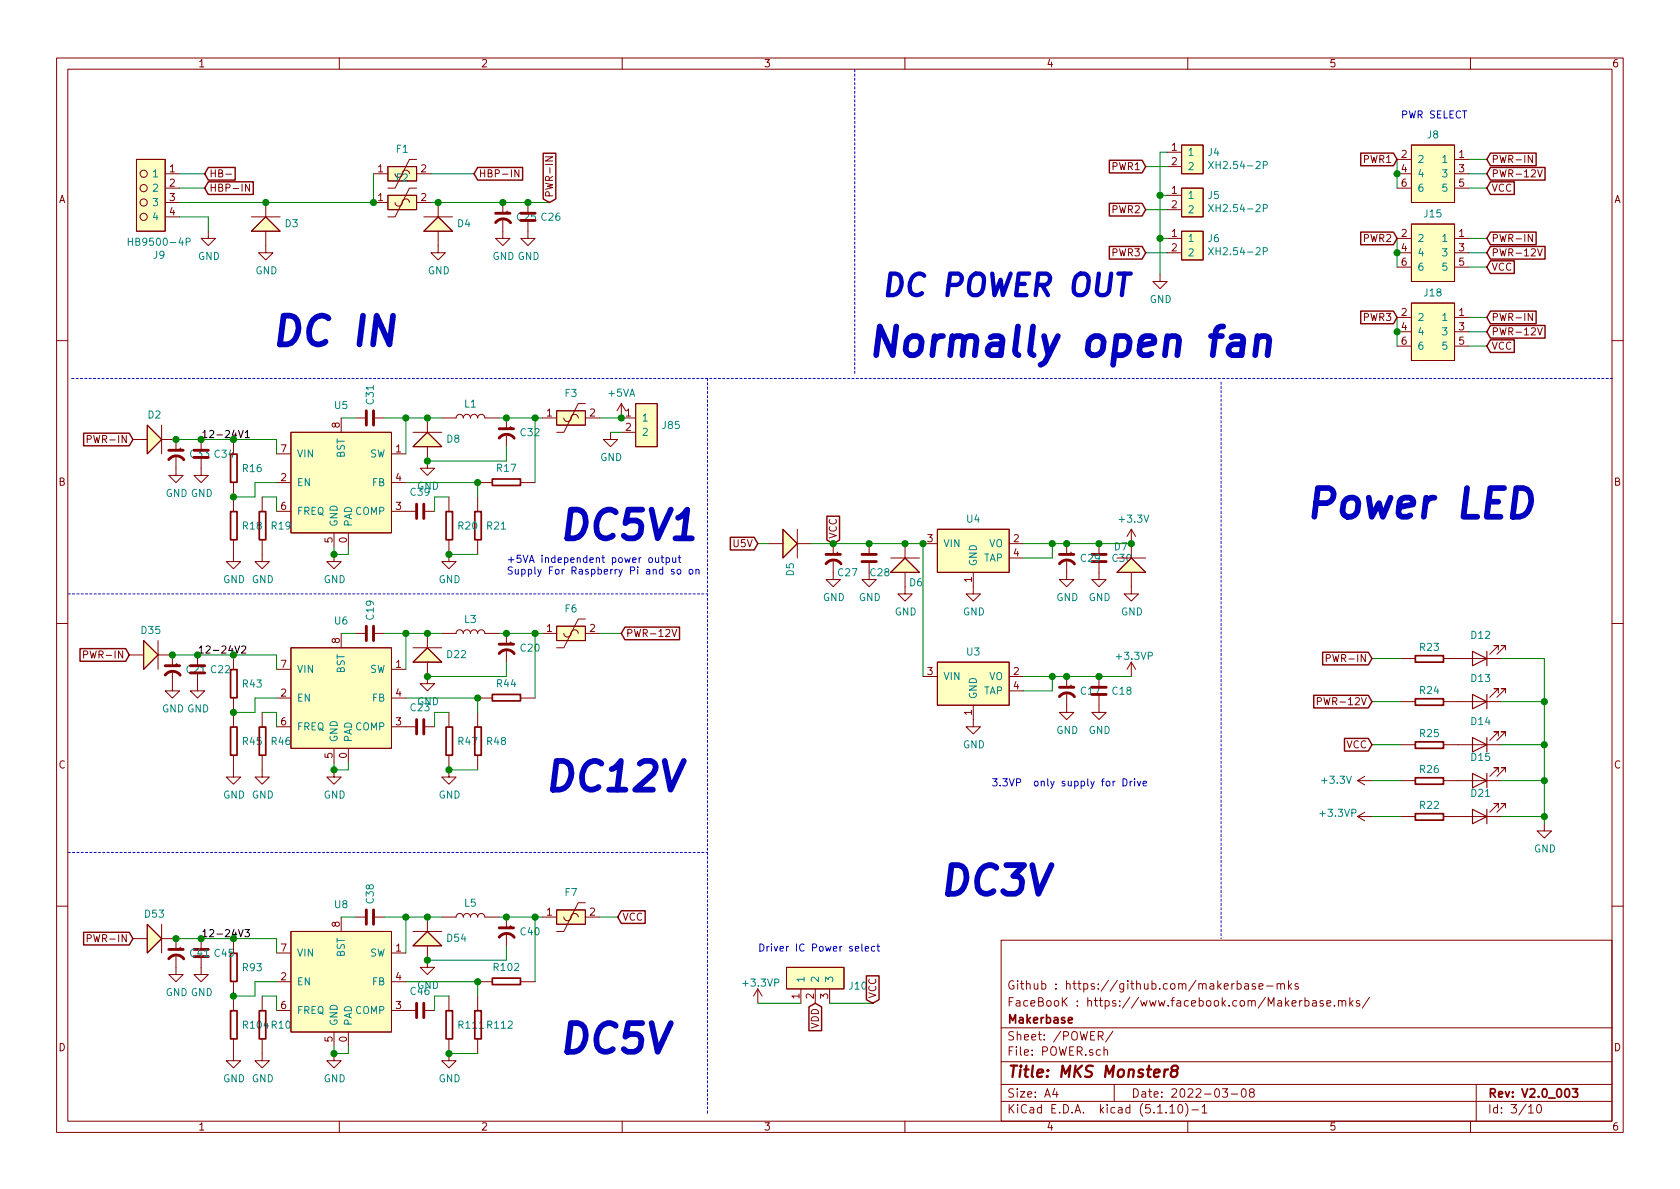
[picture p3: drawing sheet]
<svg xmlns="http://www.w3.org/2000/svg" width="297mm" height="210mm" viewBox="0 0 297 210" stroke-linecap="round" stroke-linejoin="round" font-family="sans-serif">
<defs><g id="words">
<g font-size="7.1" fill="#0000c2">
<text x="47.6" y="61.2">DC IN</text>
<text x="153" y="63.1">Normally open fan</text>
<text x="98.4" y="95.4">DC5V1</text>
<text x="230.5" y="91.6">Power LED</text>
<text x="95.9" y="139.9">DC12V</text>
<text x="165.7" y="158.3">DC3V</text>
<text x="98.4" y="186.3">DC5V</text>
</g>
<text font-size="5.3" fill="#0000c2" x="155.6" y="52.4">DC POWER OUT</text>
<text font-size="2.8" fill="#840000" x="178" y="190.5">Title: MKS Monster8</text>
<g font-size="2.1" fill="#840000">
<text x="178" y="178">FaceBooK : https://www.facebook.com/Makerbase.mks/</text>
<text x="178" y="175">Github : https://github.com/makerbase-mks</text>
<text x="178" y="184">Sheet: /POWER/</text>
<text x="178" y="181">Makerbase</text>
<text x="178" y="186.7">File: POWER.sch</text>
<text x="178" y="196.9">KiCad E.D.A. kicad (5.1.10)-1</text>
<text x="178" y="194.1">Size: A4</text>
<text x="200" y="194.1">Date: 2022-03-08</text>
<text x="263" y="194.1">Rev: V2.0_003</text>
<text x="263" y="196.9">Id: 3/10</text>
</g>
<g font-size="1.8" fill="#840000">
<text x="35" y="11.9">1</text>
<text x="85" y="11.9">2</text>
<text x="135" y="11.9">3</text>
<text x="185" y="11.9">4</text>
<text x="235" y="11.9">5</text>
<text x="285" y="11.9">6</text>
<text x="207.2" y="26.7">1</text>
<text x="207.2" y="29.2">2</text>
<text x="241.1" y="28.8">PWR1</text>
<text x="247.8" y="27.9">2</text>
<text x="258" y="27.9">1</text>
<text x="263.7" y="28.8">PWR-IN</text>
<text x="10.4" y="35.9">A</text>
<text x="30" y="30.5">1</text>
<text x="30" y="33">2</text>
<text x="30" y="35.6">3</text>
<text x="37" y="33.9">HBP-IN</text>
<text x="37" y="31.4">HB-</text>
<text x="66.8" y="30.5">1</text>
<text x="66.8" y="35.6">1</text>
<text x="74.4" y="30.5">2</text>
<text x="74.4" y="35.6">2</text>
<text x="84.6" y="31.4">HBP-IN</text>
<text x="97.8" y="35" transform="rotate(-90 97.8 35)">PWR-IN</text>
<text x="196.7" y="30.1">PWR1</text>
<text x="207.2" y="34.3">1</text>
<text x="247.8" y="30.5">4</text>
<text x="247.8" y="33">6</text>
<text x="258" y="30.5">3</text>
<text x="258" y="33">5</text>
<text x="263.7" y="31.4">PWR-12V</text>
<text x="263.7" y="33.9">VCC</text>
<text x="285.4" y="35.9">A</text>
<text x="30" y="38.1">4</text>
<text x="196.7" y="37.7">PWR2</text>
<text x="207.2" y="36.8">2</text>
<text x="207.2" y="41.9">1</text>
<text x="247.8" y="41.9">2</text>
<text x="258" y="41.9">1</text>
<text x="196.7" y="45.3">PWR3</text>
<text x="207.2" y="44.4">2</text>
<text x="241.1" y="42.8">PWR2</text>
<text x="247.8" y="44.4">4</text>
<text x="247.8" y="47">6</text>
<text x="258" y="44.4">3</text>
<text x="258" y="47">5</text>
<text x="263.7" y="42.8">PWR-IN</text>
<text x="263.7" y="45.3">PWR-12V</text>
<text x="263.7" y="47.9">VCC</text>
<text x="241.1" y="56.8">PWR3</text>
<text x="247.8" y="55.9">2</text>
<text x="247.8" y="58.4">4</text>
<text x="258" y="55.9">1</text>
<text x="258" y="58.4">3</text>
<text x="263.7" y="56.8">PWR-IN</text>
<text x="263.7" y="59.3">PWR-12V</text>
<text x="247.8" y="61">6</text>
<text x="258" y="61">5</text>
<text x="263.7" y="61.8">VCC</text>
<text x="60.1" y="75.7" transform="rotate(-90 60.1 75.7)">8</text>
<text x="96.7" y="73.7">1</text>
<text x="104.3" y="73.7">2</text>
<text x="110.6" y="73.7">1</text>
<text x="110.6" y="76.2">2</text>
<text x="16.2" y="78.4">PWR-IN</text>
<text x="49.7" y="80">7</text>
<text x="70" y="80">1</text>
<text x="10.4" y="85.9">B</text>
<text x="49.7" y="85.1">2</text>
<text x="70" y="85.1">4</text>
<text x="285.4" y="85.9">B</text>
<text x="49.7" y="90.2">6</text>
<text x="58.8" y="96" transform="rotate(-90 58.8 96)">5</text>
<text x="61.3" y="96" transform="rotate(-90 61.3 96)">0</text>
<text x="70" y="90.2">3</text>
<text x="148" y="95.3" transform="rotate(-90 148 95.3)">VCC</text>
<text x="164" y="95.9">3</text>
<text x="179.2" y="95.9">2</text>
<text x="129.8" y="96.8">U5V</text>
<text x="179.2" y="98.4">4</text>
<text x="171.8" y="103" transform="rotate(-90 171.8 103)">1</text>
<text x="60.1" y="113.8" transform="rotate(-90 60.1 113.8)">8</text>
<text x="96.7" y="111.8">1</text>
<text x="104.3" y="111.8">2</text>
<text x="110.6" y="112.6">PWR-12V</text>
<text x="15.6" y="116.5">PWR-IN</text>
<text x="49.7" y="118.1">7</text>
<text x="70" y="118.1">1</text>
<text x="164" y="119.4">3</text>
<text x="179.2" y="119.4">2</text>
<text x="235.3" y="117.1">PWR-IN</text>
<text x="49.7" y="123.2">2</text>
<text x="70" y="123.2">4</text>
<text x="179.2" y="121.9">4</text>
<text x="233.9" y="124.7">PWR-12V</text>
<text x="49.7" y="128.3">6</text>
<text x="70" y="128.3">3</text>
<text x="171.8" y="126.5" transform="rotate(-90 171.8 126.5)">1</text>
<text x="10.4" y="135.9">C</text>
<text x="58.8" y="134.1" transform="rotate(-90 58.8 134.1)">5</text>
<text x="61.3" y="134.1" transform="rotate(-90 61.3 134.1)">0</text>
<text x="238" y="132.3">VCC</text>
<text x="285.4" y="135.9">C</text>
<text x="96.7" y="161.9">1</text>
<text x="104.3" y="161.9">2</text>
<text x="16.2" y="166.6">PWR-IN</text>
<text x="60.1" y="163.9" transform="rotate(-90 60.1 163.9)">8</text>
<text x="110" y="162.8">VCC</text>
<text x="49.7" y="173.3">2</text>
<text x="49.7" y="168.3">7</text>
<text x="70" y="168.3">1</text>
<text x="70" y="173.3">4</text>
<text x="49.7" y="178.4">6</text>
<text x="70" y="178.4">3</text>
<text x="141.4" y="176.6" transform="rotate(-90 141.4 176.6)">1</text>
<text x="143.9" y="176.6" transform="rotate(-90 143.9 176.6)">2</text>
<text x="146.4" y="176.6" transform="rotate(-90 146.4 176.6)">3</text>
<text x="154.9" y="176.6" transform="rotate(-90 154.9 176.6)">VCC</text>
<text x="10.4" y="185.9">D</text>
<text x="58.8" y="184.2" transform="rotate(-90 58.8 184.2)">5</text>
<text x="61.3" y="184.2" transform="rotate(-90 61.3 184.2)">0</text>
<text x="144.8" y="181.9" transform="rotate(-90 144.8 181.9)">VDD</text>
<text x="285.4" y="185.9">D</text>
<text x="35" y="199.9">1</text>
<text x="85" y="199.9">2</text>
<text x="135" y="199.9">3</text>
<text x="185" y="199.9">4</text>
<text x="235" y="199.9">5</text>
<text x="285" y="199.9">6</text>
</g>
<g font-size="1.8" fill="#0000c2">
<text x="247.6" y="20.9">PWR SELECT</text>
<text x="89.5" y="99.5">+5VA independent power output</text>
<text x="89.5" y="101.6">Supply For Raspberry Pi and so on</text>
<text x="175.3" y="139.1">3.3VP only supply for Drive</text>
<text x="134" y="168.3">Driver IC Power select</text>
</g>
<g font-size="1.8" fill="#008484">
<text x="70.1" y="27">F1</text>
<text x="209.9" y="27.6">1</text>
<text x="213.6" y="27.6">J4</text>
<text x="214.6" y="29.9">XH2.54-2P</text>
<text x="250.6" y="28.8">2</text>
<text x="252.4" y="24.5">J8</text>
<text x="255.2" y="28.8">1</text>
<text x="27.2" y="31.4">1</text>
<text x="27.2" y="33.9">2</text>
<text x="70.1" y="32.1">F2</text>
<text x="209.9" y="30.1">2</text>
<text x="209.9" y="35.2">1</text>
<text x="213.6" y="35.2">J5</text>
<text x="250.6" y="31.4">4</text>
<text x="250.6" y="33.9">6</text>
<text x="255.2" y="31.4">3</text>
<text x="255.2" y="33.9">5</text>
<text x="27.2" y="36.4">3</text>
<text x="27.2" y="39">4</text>
<text x="50.4" y="40.2">D3</text>
<text x="80.9" y="40.2">D4</text>
<text x="91.5" y="39">C25 C26</text>
<text x="209.9" y="37.7">2</text>
<text x="214.6" y="37.5">XH2.54-2P</text>
<text x="251.9" y="38.4">J15</text>
<text x="23.5" y="43.5">HB9500-4P</text>
<text x="27.2" y="45.8">J9</text>
<text x="35" y="46">GND</text>
<text x="87.1" y="46">GND GND</text>
<text x="209.9" y="42.8">1</text>
<text x="209.9" y="45.3">2</text>
<text x="213.6" y="42.8">J6</text>
<text x="214.6" y="45.1">XH2.54-2P</text>
<text x="250.6" y="42.8">2</text>
<text x="250.6" y="45.3">4</text>
<text x="250.6" y="47.9">6</text>
<text x="255.2" y="42.8">1</text>
<text x="255.2" y="45.3">3</text>
<text x="255.2" y="47.9">5</text>
<text x="45.2" y="48.5">GND</text>
<text x="75.6" y="48.5">GND</text>
<text x="203.3" y="53.6">GND</text>
<text x="251.9" y="52.4">J18</text>
<text x="250.6" y="56.8">2</text>
<text x="250.6" y="59.3">4</text>
<text x="255.2" y="56.8">1</text>
<text x="255.2" y="59.3">3</text>
<text x="250.6" y="61.8">6</text>
<text x="255.2" y="61.8">5</text>
<text x="66.1" y="71.4" transform="rotate(-90 66.1 71.4)">C31</text>
<text x="99.9" y="70.2">F3</text>
<text x="107.6" y="70.1">+5VA</text>
<text x="26.2" y="74">D2</text>
<text x="59.2" y="72.3">U5</text>
<text x="82.2" y="72.1">L1</text>
<text x="92.1" y="77.1">C32</text>
<text x="113.4" y="74.5">1</text>
<text x="113.4" y="77.1">2</text>
<text x="117.2" y="75.9">J85</text>
<text x="33.7" y="80.9">C33 C34</text>
<text x="43" y="83.5">R16</text>
<text x="52.5" y="80.9">VIN</text>
<text x="61" y="81" transform="rotate(-90 61 81)">BST</text>
<text x="65.4" y="80.9">SW</text>
<text x="79" y="78.3">D8</text>
<text x="87.9" y="83.4">R17</text>
<text x="106.1" y="81.5">GND</text>
<text x="29.3" y="87.9">GND GND</text>
<text x="52.5" y="86">EN</text>
<text x="65.8" y="86">FB</text>
<text x="72.6" y="87.7">C39</text>
<text x="73.7" y="86.6">GND</text>
<text x="43" y="93.6">R18</text>
<text x="48.1" y="93.6">R19</text>
<text x="52.5" y="91.1">FREQ</text>
<text x="59.7" y="93.2" transform="rotate(-90 59.7 93.2)">GND</text>
<text x="62.2" y="93.2" transform="rotate(-90 62.2 93.2)">PAD</text>
<text x="62.9" y="91.1">COMP</text>
<text x="81.1" y="93.6">R20</text>
<text x="86.2" y="93.6">R21</text>
<text x="171" y="92.4">U4</text>
<text x="198.1" y="92.4">+3.3V</text>
<text x="140.4" y="101.8" transform="rotate(-90 140.4 101.8)">D5</text>
<text x="148.2" y="101.9">C27</text>
<text x="153.9" y="101.9">C28</text>
<text x="166.8" y="96.8">VIN</text>
<text x="172.7" y="100.2" transform="rotate(-90 172.7 100.2)">GND</text>
<text x="173.9" y="99.3">TAP</text>
<text x="174.9" y="96.8">VO</text>
<text x="191.2" y="99.4">C29</text>
<text x="196.7" y="99.4">C30</text>
<text x="197.1" y="97.3">D7</text>
<text x="39.4" y="103.1">GND GND</text>
<text x="57.2" y="103.1">GND</text>
<text x="77.5" y="103.1">GND</text>
<text x="145.5" y="106.3">GND</text>
<text x="151.8" y="106.3">GND</text>
<text x="160.9" y="103.7">D6</text>
<text x="186.8" y="106.3">GND</text>
<text x="192.5" y="106.3">GND</text>
<text x="25" y="112.1">D35</text>
<text x="59.2" y="110.4">U6</text>
<text x="66.1" y="109.5" transform="rotate(-90 66.1 109.5)">C19</text>
<text x="82.2" y="110.2">L3</text>
<text x="99.9" y="108.3">F6</text>
<text x="158.2" y="108.8">GND</text>
<text x="170.3" y="108.8">GND</text>
<text x="198.2" y="108.8">GND</text>
<text x="260.2" y="113">D12</text>
<text x="33" y="119">C21 C22</text>
<text x="52.5" y="119">VIN</text>
<text x="61" y="119.1" transform="rotate(-90 61 119.1)">BST</text>
<text x="65.4" y="119">SW</text>
<text x="79.1" y="116.4">D22</text>
<text x="92.1" y="115.2">C20</text>
<text x="171" y="115.9">U3</text>
<text x="197.6" y="116.7">+3.3VP</text>
<text x="251.1" y="115.1">R23</text>
<text x="28.7" y="126">GND GND</text>
<text x="43" y="121.6">R43</text>
<text x="52.5" y="124.1">EN</text>
<text x="65.8" y="124.1">FB</text>
<text x="72.6" y="125.8">C23</text>
<text x="73.7" y="124.7">GND</text>
<text x="87.9" y="121.5">R44</text>
<text x="166.8" y="120.3">VIN</text>
<text x="172.7" y="123.7" transform="rotate(-90 172.7 123.7)">GND</text>
<text x="173.9" y="122.8">TAP</text>
<text x="174.9" y="120.3">VO</text>
<text x="191.2" y="122.9">C17</text>
<text x="196.7" y="122.9">C18</text>
<text x="251.1" y="122.7">R24</text>
<text x="260.2" y="120.6">D13</text>
<text x="43" y="131.7">R45</text>
<text x="48.1" y="131.7">R46</text>
<text x="52.5" y="129.2">FREQ</text>
<text x="59.7" y="131.3" transform="rotate(-90 59.7 131.3)">GND</text>
<text x="62.2" y="131.3" transform="rotate(-90 62.2 131.3)">PAD</text>
<text x="62.9" y="129.2">COMP</text>
<text x="81.1" y="131.7">R47</text>
<text x="86.2" y="131.7">R48</text>
<text x="186.8" y="129.8">GND</text>
<text x="192.5" y="129.8">GND</text>
<text x="251.1" y="130.3">R25</text>
<text x="260.2" y="128.2">D14</text>
<text x="170.3" y="132.3">GND</text>
<text x="251.1" y="136.7">R26</text>
<text x="260.2" y="134.6">D15</text>
<text x="39.4" y="141.2">GND GND</text>
<text x="57.2" y="141.2">GND</text>
<text x="77.5" y="141.2">GND</text>
<text x="233.9" y="138.6">+3.3V</text>
<text x="251.1" y="143">R22</text>
<text x="260.2" y="140.9">D21</text>
<text x="233.6" y="144.4">+3.3VP</text>
<text x="271.2" y="150.7">GND</text>
<text x="59.2" y="160.6">U8</text>
<text x="66.1" y="159.7" transform="rotate(-90 66.1 159.7)">C38</text>
<text x="82.2" y="160.3">L5</text>
<text x="99.9" y="158.5">F7</text>
<text x="25.7" y="162.3">D53</text>
<text x="79.1" y="166.5">D54</text>
<text x="92.1" y="165.4">C40</text>
<text x="33.7" y="169.2">C41 C45</text>
<text x="43" y="171.7">R93</text>
<text x="52.5" y="169.2">VIN</text>
<text x="61" y="169.3" transform="rotate(-90 61 169.3)">BST</text>
<text x="65.4" y="169.2">SW</text>
<text x="87.4" y="171.7">R102</text>
<text x="142.2" y="173.9" transform="rotate(-90 142.2 173.9)">1</text>
<text x="144.8" y="173.9" transform="rotate(-90 144.8 173.9)">2</text>
<text x="147.3" y="173.9" transform="rotate(-90 147.3 173.9)">3</text>
<text x="29.3" y="176.1">GND GND</text>
<text x="52.5" y="174.2">EN</text>
<text x="52.5" y="179.3">FREQ</text>
<text x="62.9" y="179.3">COMP</text>
<text x="65.8" y="174.2">FB</text>
<text x="72.6" y="175.9">C46</text>
<text x="73.7" y="174.9">GND</text>
<text x="131.6" y="174.5">+3.3VP</text>
<text x="150.2" y="175">J10</text>
<text x="43.1" y="181.9">R104</text>
<text x="48.2" y="181.9">R105</text>
<text x="59.7" y="181.5" transform="rotate(-90 59.7 181.5)">GND</text>
<text x="62.2" y="181.5" transform="rotate(-90 62.2 181.5)">PAD</text>
<text x="81.2" y="181.9">R111</text>
<text x="86.3" y="181.9">R112</text>
<text x="39.4" y="191.4">GND GND</text>
<text x="57.2" y="191.4">GND</text>
<text x="77.5" y="191.4">GND</text>
</g>
<g font-size="1.8">
<text x="35.6" y="77.5">12-24V1</text>
<text x="34.9" y="115.6">12-24V2</text>
<text x="35.6" y="165.7">12-24V3</text>
</g>
<g font-size=".7" fill="#840000">
<text x="89.5" y="37.7">+</text>
<text x="90.1" y="75.8">+</text>
<text x="31.7" y="79.6">+</text>
<text x="147.9" y="98.1">+</text>
<text x="189.2" y="98.1">+</text>
<text x="90.1" y="113.9">+</text>
<text x="31" y="117.7">+</text>
<text x="189.2" y="121.6">+</text>
<text x="31.7" y="167.9">+</text>
<text x="90.1" y="164.1">+</text>
</g>
</g></defs>
<g fill="none" stroke="#840000" stroke-width=".18">
<path d="M10 10.3h277v189.9h-277zM12 12.2h273v186.1h-273zM60 10.3v1.9M110 10.3v1.9M160 10.3v1.9M210 10.3v1.9M260 10.3v1.9M24.1 28.2h5.1v12.7h-5.1zM29.2 30.7h2.5M29.2 33.3h2.5M29.2 35.8h2.5M29.2 38.3h2.5"/>
<path d="M40 30.8h.9M44.1 32.6v1.2l-.7-1.2v1.2M44.4 38.3h5.1M47 35.8v2.5M66 30.7h2.6M66 35.8h2.6M68.6 29.5h5.1v2.5h-5.1zM68.6 34.5h5.1v2.6h-5.1zM69.8 35.8a.66 .66 0 0 0 .8 .6 .66 .66 0 0 0 .5-.8 .64 .64 0 0 1 .8-.4 .64 .64 0 0 1 .5 .6M71.1 30.7a.63 .63 0 0 1 .7-.6 .63 .63 0 0 1 .6 .6M73.7 28.2h-1.3l-2.6 5.1h-1.2M73.7 33.3h-1.3l-2.6 5h-1.2"/>
<path d="M73.7 30.7h2.5M73.7 35.8h2.5M74.9 38.3h5.1M77.5 38.3l2.5 2.6h-5.1zM77.5 35.8v2.5M88.9 39v3.2h1.3l-1.3 1.2-1.3-1.2h1.3M88.9 35.8v1.9M91.7 30v1.3l-.7-1.3v1.3M93.3 39v3.2h1.3l-1.3 1.2-1.2-1.2h1.2M93.3 35.8v1.9M96.4 27.7h1.3l-1.3 .8h1.3M206.4 26.9h2.5"/>
<path d="M206.4 29.5h2.5M206.4 34.5h2.5M206.4 37.1h2.5M208.9 25.6h3.8v5.1h-3.8zM208.9 33.3h3.8v5h-3.8zM247 30.7h2.6M247 33.3h2.6M247 28.2h2.6M249.6 25.6h7.6v10.2h-7.6zM249.6 39.6h7.6v10.2h-7.6zM257.2 30.7h2.5M257.2 33.3h2.5"/>
<path d="M257.2 28.2h2.5M270.9 27.5v1.2l-.7-1.2v1.2M271.9 30l.4 1.3 .4-1.3M36.8 40.9v1.3h1.3l-1.3 1.2-1.2-1.2h1.2M44.4 40.9l2.6-2.6 2.5 2.6zM47 40.9v3.8h1.3l-1.3 1.3-1.3-1.3h1.3M77.5 40.9v3.8h1.2l-1.2 1.3-1.3-1.3h1.3M205.1 48.5v1.3h1.3l-1.3 1.2-1.3-1.2h1.3M206.4 42.2h2.5M206.4 44.7h2.5M208.9 40.9h3.8v5.1h-3.8zM247 42.2h2.6"/>
<path d="M247 44.7h2.6M247 47.2h2.6M247 56.1h2.6M247 58.7h2.6M249.6 53.6h7.6v10.1h-7.6zM257.2 42.2h2.5M257.2 44.7h2.5M257.2 47.2h2.5M257.2 56.1h2.5M257.2 58.7h2.5M270.9 41.4v1.3l-.7-1.3v1.3M270.9 55.4v1.3l-.7-1.3v1.3"/>
<path d="M271.9 44l.4 1.3 .4-1.3M271.9 58l.4 1.2 .4-1.2M10 60.2h2M15.4 77.7l.6-.1 .2-.2-.1-.3-.2-.1h-.5v1.3M23.5 77.7h2.5M26 75.2l2.6 2.5-2.6 2.6zM28.6 75.2v5.1M28.6 77.7h2.5v1.9M35.6 77.7v1.9M41.3 77.7v2.6M51.4 76.4h17.8v17.8h-17.8zM60.3 73.9v2.5"/>
<path d="M62.9 73.9h1.9M66 73.9h1.9M73 79l2.6-2.6 2.5 2.6zM73 76.4h5.1M75.6 79v3.8h1.2l-1.2 1.3-1.3-1.3h1.3M75.6 73.9v2.5M78.1 73.9h2.5a.63 .63 0 0 1 .7-.6 .63 .63 0 0 1 .6 .6 .63 .63 0 0 1 .6-.6 .63 .63 0 0 1 .7 .6 .63 .63 0 0 1 .6-.6 .63 .63 0 0 1 .7 .6 .63 .63 0 0 1 .6-.6 .63 .63 0 0 1 .6 .6h2.6M89.5 73.9v1.9M89.5 77.1v1.9M95.9 73.9h2.5M98.4 72.6h5.1v2.6h-5.1zM99.7 73.9a.66 .66 0 0 0 .8 .6 .66 .66 0 0 0 .5-.8 .64 .64 0 0 1 .7-.4 .64 .64 0 0 1 .5 .6"/>
<path d="M103.5 71.4h-1.3l-2.5 5h-1.3M103.5 73.9h2.5M107.9 76.4v1.3h1.3l-1.3 1.3-1.2-1.3h1.2M109.9 71.4l-.8 1.2M109.9 71.4v2.5h2.5M109.9 71.4l.7 1.2M109.9 76.4h2.5M112.4 71.4h3.8v7.6h-3.8zM247 61.2h2.6M257.2 61.2h2.5M285 60.2h2M31.1 80.9v3.2h1.3l-1.3 1.2-1.3-1.2h1.3"/>
<path d="M35.6 80.9v3.2h1.2l-1.2 1.2-1.3-1.2h1.3M41.3 95.5v3.8h1.2l-1.2 1.3-1.3-1.3h1.3M41.3 85.3v5.1M46.4 95.5v3.8h1.2l-1.2 1.3-1.3-1.3h1.3M46.4 87.9v2.5M48.9 80.3h2.5M48.9 85.3h2.5M48.9 90.4h2.5M59.1 98v1.3h1.2l-1.2 1.3-1.3-1.3h1.3M59.1 94.2v2.6M61.6 94.2v2.6M69.2 80.3h2.6"/>
<path d="M69.2 85.3h2.6M69.2 90.4h4.5M74.9 90.4h1.9M79.4 95.5v3.8h1.2l-1.2 1.3-1.3-1.3h1.3M79.4 87.9v2.5M84.5 87.9v2.5M84.5 95.5v2.5M84.5 85.3h2.5M92.1 85.3h2.5M135.9 96.1h2.5M138.4 93.6l2.6 2.5-2.6 2.6zM141 96.1h2.5"/>
<path d="M141 93.6v5.1M147.3 99.3v3.2h1.3l-1.3 1.3-1.3-1.3h1.3M147.3 96.1v1.9M153.7 99.3v3.2h1.2l-1.2 1.3-1.3-1.3h1.3M153.7 96.1v1.9M157.5 98.7h5.1M160 96.1v2.6M163.2 96.1h2.5M165.7 93.6h12.7v7.6h-12.7zM178.4 98.7h2.6M178.4 96.1h2.6M188.6 99.3v3.2h1.3l-1.3 1.3-1.3-1.3h1.3"/>
<path d="M188.6 96.1v1.9M194.3 99.3v3.2h1.3l-1.3 1.3-1.3-1.3h1.3M194.3 96.1v1.9M197.5 98.7h5.1M200 93.6v5.1M200 93.6l-.7 1.3M200 93.6l.8 1.3M10 110.3h2M14.8 115.8l.6-.1 .1-.2-.1-.3-.1-.1h-.5v1.3M22.9 115.8h2.5M25.4 113.3l2.5 2.5-2.5 2.6zM27.9 115.8h2.6v1.9"/>
<path d="M27.9 113.3v5.1M30.5 119v3.2h1.2l-1.2 1.2-1.3-1.2h1.3M34.9 119v3.2h1.3l-1.3 1.2-1.2-1.2h1.2M34.9 115.8v1.9M41.3 115.8v2.6M48.9 118.4h2.5M51.4 114.5h17.8v17.8h-17.8zM60.3 112v2.5M62.9 112h1.9M66 112h1.9M69.2 118.4h2.6M73 117.1l2.6-2.6 2.5 2.6z"/>
<path d="M73 114.5h5.1M75.6 117.1v3.8h1.2l-1.2 1.3-1.3-1.3h1.3M75.6 112v2.5M78.1 112h2.5a.63 .63 0 0 1 .7-.6 .63 .63 0 0 1 .6 .6 .63 .63 0 0 1 .6-.6 .63 .63 0 0 1 .7 .6 .63 .63 0 0 1 .6-.6 .63 .63 0 0 1 .7 .6 .63 .63 0 0 1 .6-.6 .63 .63 0 0 1 .6 .6h2.6M89.5 112v1.9M89.5 115.2v1.9M95.9 112h2.5M98.4 110.7h5.1v2.6h-5.1zM99.7 112a.66 .66 0 0 0 .8 .6 .66 .66 0 0 0 .5-.8 .64 .64 0 0 1 .7-.4 .64 .64 0 0 1 .5 .6M103.5 109.5h-1.3l-2.5 5h-1.3M103.5 112h2.5M118.8 111.3l.4 1.3 .5-1.3"/>
<path d="M157.5 101.2l2.5-2.5 2.6 2.5zM160 101.2v3.8h1.3l-1.3 1.3-1.3-1.3h1.3M163.2 119.6h2.5M165.7 117.1h12.7v7.6h-12.7zM172.1 101.2v3.8h1.3l-1.3 1.3-1.3-1.3h1.3M178.4 119.6h2.6M188.6 119.6v1.9M194.3 119.6v1.9M197.5 101.2l2.5-2.5 2.6 2.5zM200 101.2v3.8h1.3l-1.3 1.3-1.2-1.3h1.2M200 117.1l-.7 1.3M200 117.1v2.5"/>
<path d="M200 117.1l.8 1.3M234.5 116.4h.6l.1-.2v-.3l-.2-.2h-.5v1.3M247.6 116.5h2.6M255.3 116.5h10.1M264.9 114.9v-.7h-.7h.7l-1.5 1.5M266.2 114.9v-.7h-.8h.8l-1.5 1.5M285 110.3h2M41.3 133.6v3.8h1.2l-1.2 1.3-1.3-1.3h1.3M41.3 123.4v5.1M46.4 133.6v3.8h1.2l-1.2 1.3-1.3-1.3h1.3M46.4 126v2.5M48.9 128.5h2.5"/>
<path d="M48.9 123.4h2.5M59.1 136.1v1.3h1.2l-1.2 1.3-1.3-1.3h1.3M59.1 132.3v2.6M61.6 132.3v2.6M69.2 128.5h4.5M69.2 123.4h2.6M74.9 128.5h1.9M79.4 133.6v3.8h1.2l-1.2 1.3-1.3-1.3h1.3M79.4 126v2.5M84.5 126v2.5M84.5 133.6v2.5M84.5 123.4h2.5"/>
<path d="M92.1 123.4h2.5M172.1 124.7v3.8h1.3l-1.3 1.3-1.3-1.3h1.3M178.4 122.2h2.6M188.6 122.8v3.2h1.3l-1.3 1.2-1.3-1.2h1.3M194.3 122.8v3.2h1.3l-1.3 1.2-1.3-1.2h1.3M232.9 124h.6l.2-.2-.1-.3-.2-.1h-.5v1.2M240 138l1.3 .8M240 138h2.6M241.3 137.3l-1.3 .7M247.6 138h2.6M247.6 124.1h2.6M247.6 131.7h2.6"/>
<path d="M255.3 138h10.1M255.3 124.1h10.1M255.3 131.7h10.1M264.9 122.5v-.7h-.7h.7l-1.5 1.5M264.9 130.2v-.8h-.7h.7l-1.5 1.5M264.9 136.5v-.7h-.7h.7l-1.5 1.5M266.2 122.5v-.7h-.8h.8l-1.5 1.5M266.2 130.2v-.8h-.8h.8l-1.5 1.5M266.2 136.5v-.7h-.8h.8l-1.5 1.5M103.5 159.6h-1.3l-2.5 5.1h-1.3M240 144.4h2.6M240 144.4l1.3 .8"/>
<path d="M241.3 143.6l-1.3 .8M247.6 144.4h2.6M255.3 144.4h10.1M264.9 142.9v-.8h-.7h.7l-1.5 1.5M266.2 142.9v-.8h-.8h.8l-1.5 1.5M273 145.7v1.2h1.3l-1.3 1.3-1.2-1.3h1.2M10 160.2h2M15.4 165.9h.6l.2-.2-.1-.3-.2-.1h-.5v1.2M23.5 166h2.5M26 163.4l2.6 2.6-2.6 2.5zM28.6 163.4v5.1M28.6 166h2.5v1.9"/>
<path d="M31.1 169.2v3.1h1.3l-1.3 1.3-1.3-1.3h1.3M35.6 169.2v3.1h1.2l-1.2 1.3-1.3-1.3h1.3M35.6 166v1.9M41.3 166v2.5M41.3 173.6v5.1M46.4 176.1v2.6M48.9 178.7h2.5M48.9 173.6h2.5M48.9 168.5h2.5M51.4 164.7h17.8v17.8h-17.8zM60.3 162.2v2.5M62.9 162.2h1.9"/>
<path d="M66 162.2h1.9M69.2 178.7h4.5M69.2 173.6h2.6M69.2 168.5h2.6M73 167.3l2.6-2.6 2.5 2.6zM73 164.7h5.1M74.9 178.7h1.9M75.6 167.3v3.8h1.2l-1.2 1.2-1.3-1.2h1.3M75.6 162.2v2.5M78.1 162.2h2.5a.63 .63 0 0 1 .7-.7 .63 .63 0 0 1 .6 .7 .63 .63 0 0 1 .6-.7 .63 .63 0 0 1 .7 .7 .63 .63 0 0 1 .6-.7 .63 .63 0 0 1 .7 .7 .63 .63 0 0 1 .6-.7 .63 .63 0 0 1 .6 .7h2.6M79.4 176.1v2.6M84.5 173.6h2.5"/>
<path d="M84.5 176.1v2.6M89.5 162.2v1.9M89.5 165.3v2M92.1 173.6h2.5M95.9 162.2h2.5M98.4 160.9h5.1v2.5h-5.1zM99.7 162.2a.66 .66 0 0 0 .8 .6 .66 .66 0 0 0 .5-.9 .64 .64 0 0 1 .7-.4 .64 .64 0 0 1 .5 .7M103.5 162.2h2.5M134 174.9l-.8 1.2M134 174.9v2.5M134 174.9l.7 1.2M139.1 171.1h10.1v3.8h-10.1z"/>
<path d="M141.6 174.9v2.5M144.1 174.9v2.5M146.7 174.9v2.5M177 166.3h108v32h-108zM218.7 174l.5-.1 .3 .3-.1 .6-.2 .1-.5-.1M218.7 173.4v1.5M220.1 174h.6l.1 .9M220.8 174.3l-.6 .1-.2 .2 .1 .2 .1 .1 .6-.1M221.9 174l-.3-.1-.2 .2 .1 .3 .4 .1v.3h-.5M222.6 174.4l.7-.1-.1-.3-.4-.1-.2 .2 .1 .7h.5M224 174.4h1.1M225.8 174.1l.2-.2 .4 .1v.9"/>
<path d="M225.8 173.9v1M226.4 174.1a.36 .36 0 0 1 .4-.2 .36 .36 0 0 1 .3 .2v.8M227.8 173.4v1.5M227.9 174.4l.5 .5M228.4 173.9l-.6 .6M229.5 174l-.3-.1-.2 .2v.3l.5 .1v.3h-.5M230.7 177l.5-.1 .2 .3v.6l-.2 .1-.5-.1M230.7 176.4v1.5M232.1 177h.6v.9M232.7 177.3l-.5 .1-.2 .2 .1 .2 .1 .1 .5-.1M233.9 177l-.3-.1-.2 .2 .1 .3 .4 .1v.3h-.5M234.6 177.4l.7-.1-.1-.3-.4-.1-.2 .2v.7h.6"/>
<path d="M235.9 177.8v.1M236.7 177.1l.2-.2 .3 .1 .1 .9M236.7 176.9v1M237.3 177.1a.36 .36 0 0 1 .3-.2 .36 .36 0 0 1 .3 .2v.8M238.7 176.4v1.5M238.8 177.4l.4 .5M239.2 176.9l-.5 .6M240.4 177l-.4-.1-.2 .2 .1 .3 .5 .1v.3h-.6M242.1 176.3l-1.2 2M285 160.2h2M41.3 183.8v3.8h1.2l-1.2 1.2-1.3-1.2h1.3M46.4 183.8v3.8h1.2l-1.2 1.2-1.3-1.2h1.3"/>
<path d="M59.1 186.3v1.3h1.2l-1.2 1.2-1.3-1.2h1.3M59.1 182.5v2.5M60 198.3v1.9M61.6 182.5v2.5M79.4 183.8v3.8h1.2l-1.2 1.2-1.3-1.2h1.3M84.5 183.8v2.5M110 198.3v1.9M160 198.3v1.9M177 194.8h108M177 191.8h108M177 187.8h108M177 181.8h108"/>
<path d="M186.5 192.5l-.4 1h1M186.8 193v1M194.2 183.2l.7-.1 .1-.2-.1-.4-.7-.1v1.5M194.6 183.2l.4 .7M195.2 185.7l.2-.1 .4 .1v.9M195.2 185.1v1.5M196.8 182.3l-1.3 2M197 191.8v3M206.8 195.8l.5-.5v1.5M206.8 196.8h.9M208.5 195.4l.1-.1a.8 .8 0 0 1 .5 .8 .8 .8 0 0 1-.5 .7 1 1 0 0 1-.1-1.4zM209.6 195.1a1.71 1.71 0 0 1 0 2.3"/>
<path d="M210 198.3v1.9M210.7 196.3h1.2M212.5 195.8l.5-.5v1.5M212.5 196.8h.9M216.1 192.5h.9l-.4 .6 .4 .1v.7l-.2 .1-.7-.1M217.7 193.5h1.1M219.6 192.7l.4-.2a.94 .94 0 0 1 0 1.5 .82 .82 0 0 1-.4-1.3zM221.2 193.2l-.3-.3 .1-.2 .2-.2 .4 .1 .2 .2-.1 .2-.6 .2a.48 .48 0 0 0-.1 .7l.2 .1 .5-.1a.48 .48 0 0 0-.1-.7h-.1M260 198.3v1.9M261 191.8v6.5M270.3 195.8l.4-.5v1.5M270.3 196.8h.8"/>
<path d="M271.8 195.5l.4-.2a.94 .94 0 0 1 0 1.5 .79 .79 0 0 1-.4-1.3z"/>
<circle cx="25.4" cy="33.3" r=".63"/>
<circle cx="25.4" cy="30.7" r=".63"/>
<circle cx="25.4" cy="38.3" r=".63"/>
<circle cx="25.4" cy="35.8" r=".63"/>
</g>
<g fill="none" stroke="#840000" stroke-width=".3">
<path d="M40.8 80.3h1.1v5h-1.1zM40.8 90.5h1.1v4.9h-1.1zM45.8 90.5h1.2v4.9h-1.2zM78.9 90.5h1.1v4.9h-1.1zM83.9 90.5h1.2v4.9h-1.2zM87 84.7h5v1.1h-5zM40.8 118.4h1.1v5h-1.1zM250.2 115.9h5v1.2h-5zM40.8 128.6h1.1v4.9h-1.1zM45.8 128.6h1.2v4.9h-1.2zM78.9 128.6h1.1v4.9h-1.1zM83.9 128.6h1.2v4.9h-1.2z"/>
<path d="M87 122.8h5v1.1h-5zM250.2 123.6h5v1.1h-5zM250.2 131.2h5v1.1h-5zM250.2 137.5h5v1.2h-5zM250.2 143.9h5v1.1h-5zM40.8 168.6h1.1v5h-1.1zM40.8 178.7h1.1v5h-1.1zM45.8 178.7h1.2v5h-1.2zM78.9 178.7h1.1v5h-1.1zM83.9 178.7h1.2v5h-1.2zM87 173h5v1.1h-5zM188.9 180.4l.7-.1-.1-.3-.4-.1-.2 .2 .1 .7h.5"/>
<path d="M278 192.5h.9l-.4 .6 .4 .1v.7l-.2 .1-.7-.1"/>
</g>
<path d="M206.5 189.1a.5 .5 0 0 0-.6 .4M207.5 189.3l-.3-.2a.46 .46 0 0 1 .4-.7l.5 .1 .2 .4a.69 .69 0 0 1-.8 .4 .65 .65 0 0 0-.4 1 .65 .65 0 0 0 .9 0 .65 .65 0 0 0 0-.9l-.2-.1" fill="none" stroke="#840000" stroke-width=".41"/>
<g fill="none" stroke="#840000" stroke-width=".51">
<path d="M87.6 39.4a1.63 1.63 0 0 1 2.7 0M87.6 37.7h2.6M29.8 79.6h2.6M64.8 72.6v2.6M66 72.6v2.6M88.3 77.5a1.63 1.63 0 0 1 2.6 0M88.3 75.8h2.5M29.8 81.3a1.63 1.63 0 0 1 2.7 0M73.7 89.1v2.6M74.9 89.1v2.6M146 99.7a1.63 1.63 0 0 1 2.7 0M146 98h2.6"/>
<path d="M152.4 99.3h2.5M152.4 98h2.5M187.3 99.7a1.63 1.63 0 0 1 2.7 0M187.3 98h2.6M193 99.3h2.6M193 98h2.6M29.2 119.4a1.63 1.63 0 0 1 2.7 0M29.2 117.7h2.5M64.8 110.7v2.6M66 110.7v2.6M88.3 115.6a1.63 1.63 0 0 1 2.6 0M88.3 113.9h2.5"/>
<path d="M73.7 127.2v2.6M74.9 127.2v2.6M187.3 123.2a1.63 1.63 0 0 1 2.7 0M187.3 121.5h2.6M193 121.5h2.6M193 122.8h2.6M29.8 169.5a1.63 1.63 0 0 1 2.7 .1M29.8 167.9h2.6M64.8 160.9v2.5M66 160.9v2.5M73.7 177.4v2.6M74.9 177.4v2.6"/>
<path d="M88.3 165.7a1.63 1.63 0 0 1 2.6 .1M88.3 164.1h2.5"/>
</g>
<g fill="#ffffc2" stroke="#ffffc2" stroke-width=".18">
<path d="M165.7 117.1h12.7v7.6h-12.7z"/>
<path d="M24.1 28.2h5.1v12.7h-5.1z"/>
<path d="M208.9 25.6h3.8v5.1h-3.8z"/>
<path d="M208.9 33.3h3.8v5h-3.8z"/>
<path d="M208.9 40.9h3.8v5.1h-3.8z"/>
<path d="M139.1 171.1h10.1v3.8h-10.1z"/>
<path d="M44.4 40.9l2.6-2.6 2.5 2.6z"/>
<path d="M197.5 101.2l2.5-2.5 2.6 2.5z"/>
<path d="M73 167.3l2.6-2.6 2.5 2.6z"/>
<path d="M98.4 160.9h5.1v2.5h-5.1z"/>
<path d="M112.4 71.4h3.8v7.6h-3.8z"/>
<path d="M26 75.2l2.6 2.5-2.6 2.6z"/>
<path d="M73 117.1l2.6-2.6 2.5 2.6z"/>
<path d="M51.4 114.5h17.8v17.8h-17.8z"/>
<path d="M98.4 110.7h5.1v2.6h-5.1z"/>
<path d="M249.6 25.6h7.6v10.2h-7.6z"/>
<path d="M249.6 39.6h7.6v10.2h-7.6z"/>
<path d="M249.6 53.6h7.6v10.1h-7.6z"/>
<path d="M25.4 113.3l2.5 2.5-2.5 2.6z"/>
<path d="M26 163.4l2.6 2.6-2.6 2.5z"/>
<path d="M51.4 164.7h17.8v17.8h-17.8z"/>
<path d="M98.4 72.6h5.1v2.6h-5.1z"/>
<path d="M51.4 76.4h17.8v17.8h-17.8z"/>
<path d="M68.6 29.5h5.1v2.5h-5.1z"/>
<path d="M73 79l2.6-2.6 2.5 2.6z"/>
<path d="M77.5 38.3l2.5 2.6h-5.1z"/>
<path d="M165.7 93.6h12.7v7.6h-12.7z"/>
<path d="M157.5 101.2l2.5-2.5 2.6 2.5z"/>
<path d="M138.4 93.6l2.6 2.5-2.6 2.6z"/>
<path d="M68.6 34.5h5.1v2.6h-5.1z"/>
</g>
<path d="M260.3 115.2l2.6 1.3-2.6 1.2zM262.9 115.2v2.5M260.3 122.8l2.6 1.3-2.6 1.2zM260.3 130.4l2.6 1.3-2.6 1.3zM260.3 136.8l2.6 1.2-2.6 1.3zM262.9 122.8v2.5M262.9 130.4v2.6M262.9 136.8v2.5M260.3 143.1l2.6 1.3-2.6 1.3zM262.9 143.1v2.6" fill="none" stroke="#840000" stroke-width=".2"/>
<path d="M213.7 28.5l.8 1.3M213.7 36.2l.8 1.2M214.5 28.5l-.8 1.3M214.5 36.2l-.8 1.2M223.4 29.2l.6-.1v-.4l-.1-.2h-.5v1.3M223.4 36.8l.6-.1v-.4l-.1-.1h-.5v1.2M22.7 42.1v1.3M22.7 42.7h.7M32.9 42.8l.7-.1v-.5l-.2-.1h-.5v1.3M213.7 43.8l.8 1.3M214.5 43.8l-.8 1.3M223.4 44.4l.6-.1v-.4l-.1-.1h-.5v1.3" fill="none" stroke="#008484" stroke-width=".18"/>
<path d="M151.1 12.3v54M12.7 66.9h272.4M125.1 66.9v130.2M215.9 67.6v98.4M12.1 105h113M12.1 150.7h113" fill="none" stroke="#0000c2" stroke-width=".18" stroke-dasharray=".4 .4"/>
<g fill="none" stroke="#008400" stroke-width=".18">
<path d="M31.7 30.7h4.5M31.7 33.3h4.5M31.7 38.3h5.1v2.6M66 30.7v5.1h-34.3M76.2 35.8h21M76.2 30.7h7.6M202.6 29.5h3.8M202.6 37.1h3.8M205.1 34.5h1.3M206.4 26.9h-1.3v21.6M247 28.2v5.1M259.7 28.2h3.2"/>
<path d="M259.7 30.7h3.2M259.7 33.3h3.2M202.6 44.7h3.8M205.1 42.2h1.3M247 42.2v5M247 56.1v5.1M259.7 44.7h3.2M259.7 42.2h3.2M259.7 47.2h3.2M259.7 56.1h3.2M259.7 58.7h3.2M31.1 77.7h17.8v2.6"/>
<path d="M60.3 73.9h2.6M67.9 73.9h10.2M71.8 73.9v6.4M88.3 73.9h7.6M89.5 79v2.5h-13.9M94.6 73.9v11.4M106 73.9h3.9M107.9 76.4h2M259.7 61.2h3.2M46.4 87.9h2.5v2.5M48.9 85.3h-3.8v2.6h-3.8M59.1 96.8v1.2h2.5v-1.2"/>
<path d="M71.8 85.3h12.7v2.6M79.4 87.9h-2.6v2.5M79.4 98h5.1M134 96.1h1.9M143.5 96.1h19.7v23.5M181 96.1h19M186.1 96.1v2.6h-5.1M30.5 115.8h18.4v2.6M60.3 112h2.6M67.9 112h10.2M71.8 112v6.4M88.3 112h7.6"/>
<path d="M89.5 117.1v2.5h-13.9M94.6 112v11.4M106 112h3.9M181 119.6h19M186.1 119.6v2.6h-5.1M242.6 116.5h5M265.4 116.5h7.6v29.2M46.4 126h2.5v2.5M48.9 123.4h-3.8v2.6h-3.8M59.1 134.9v1.2h2.5v-1.2M71.8 123.4h12.7v2.6M79.4 136.1h5.1"/>
<path d="M79.4 126h-2.6v2.5M242.6 124.1h5M242.6 131.7h5M242.6 138h5M265.4 124.1h7.6M265.4 131.7h7.6M265.4 138h7.6M242.6 144.4h5M265.4 144.4h7.6M31.1 166h17.8v2.5M46.4 176.1h2.5v2.6M48.9 173.6h-3.8v2.5h-3.8"/>
<path d="M60.3 162.2h2.6M67.9 162.2h10.2M71.8 162.2v6.3M71.8 173.6h12.7v2.5M79.4 176.1h-2.6v2.6M88.3 162.2h7.6M89.5 167.3v2.5h-13.9M94.6 162.2v11.4M106 162.2h3.2M134 177.4h7.6M146.7 177.4h7.6M59.1 185v1.3h2.5v-1.3"/>
<path d="M79.4 186.3h5.1"/>
</g>
<g fill="none" stroke="#840000" stroke-width=".25">
<path d="M36.8 32.2h8v2.2h-8l-.6-1.1zM36.8 29.6h4.8v2.2h-4.8l-.6-1.1zM84.5 29.6h7.9v2.2h-7.9l-.7-1.1zM96 27.1h2.3v8.1l-1.1 .6-1.2-.6zM196.1 36h5.8l.7 1.1-.7 1.1h-5.8zM196.1 28.3h5.8l.7 1.2-.7 1.1h-5.8zM240.6 27.1h5.8l.6 1.1-.6 1.1h-5.8zM263.5 27.1h8.1v2.2h-8.1l-.6-1.1zM263.5 29.6h9.7v2.2h-9.7l-.6-1.1zM263.5 32.2h4.2v2.2h-4.2l-.6-1.1zM196.1 43.6h5.8l.7 1.1-.7 1.1h-5.8zM240.6 41h5.8l.6 1.2-.6 1.1h-5.8z"/>
<path d="M240.6 55h5.8l.6 1.1-.6 1.1h-5.8zM263.5 41h8.1v2.3h-8.1l-.6-1.1zM263.5 43.6h9.7v2.2h-9.7l-.6-1.1zM263.5 46.1h4.2v2.3h-4.2l-.6-1.2zM263.5 55h8.1v2.2h-8.1l-.6-1.1zM263.5 57.6h9.7v2.2h-9.7l-.6-1.1zM14.8 76.6h8.1l.6 1.1-.6 1.1h-8.1zM263.5 60.1h4.2v2.2h-4.2l-.6-1.1zM129.1 95h4.2l.7 1.1-.7 1.2h-4.2zM146.2 91.3h2.2v4.2l-1.1 .6-1.1-.6zM14.1 114.7h8.1l.7 1.1-.7 1.1h-8.1zM110.5 110.9h9.6v2.2h-9.6l-.6-1.1z"/>
<path d="M233.9 115.3h8l.7 1.2-.7 1.1h-8zM232.3 123h9.6l.7 1.1-.7 1.1h-9.6zM237.7 130.6h4.2l.7 1.1-.7 1.1h-4.2zM14.8 164.9h8.1l.6 1.1-.6 1.1h-8.1zM109.9 161.1h4.2v2.2h-4.2l-.7-1.1zM143 178l1.1-.6 1.2 .6v4.3h-2.3zM153.2 172.6h2.2v4.2l-1.1 .6-1.1-.6z"/>
</g>
<path d="M42.2 76.1l.4 1.3 .4-1.3M43.4 76.5l.3-.4v1.3M43.4 77.4h.7M41.5 114.2l.4 1.3 .5-1.3M42.7 114.3l.5-.1 .3 .4-.8 .9h.8M42.2 164.4l.4 1.3 .4-1.3M43.3 164.4h.8l-.4 .5 .3 .1 .1 .4-.3 .3-.5-.2" fill="none" stroke="#000" stroke-width=".18"/>
<g fill="none" stroke="#0000c2" stroke-width=".18">
<path d="M115.9 98.6l.1 .8 .3 .1 .2-.2M116.5 98.6v.9M116.9 98.6h.4M117 98.2v1.1l.3 .2M117.8 98.7l.3-.1 .3 .3-.1 .5h-.5M117.8 98.6v1.3M118.9 98.6l.1 .8 .3 .1 .2-.2M119.5 98.6v.9M119.9 98.6h.5M120.1 98.2v1.1l.3 .2M119.2 100.7h-.3l-.2 .2v.1l.5 .2v.3h-.5M119.8 100.7h.3l.2 .1v.7h-.3l-.3-.2z"/>
<path d="M121.9 100.7h.4l.2 .2-.1 .6h-.3l-.2-.1zM123 100.8l.2-.1h.3l.1 .8M123 100.7v.8M198.6 137.7a.64 .64 0 0 1 .7 .6 .64 .64 0 0 1-.7 .7zM199.8 138.1v.9M200.2 138.1l-.4 .3M200.6 137.7v.1M200.6 138.1v.9M201.1 138.1l.3 .9 .3-.9M202.1 138.6l.6-.2v-.2l-.4-.1-.2 .2 .1 .6h.5M152.4 166.9v1.1l.2 .2M153 167.8l.6-.1-.1-.3h-.3l-.2 .1v.6h.5"/>
<path d="M154.7 167.4h-.4l-.2 .2 .1 .5h.5M155 167.4h.5M155.2 166.9v1.1l.3 .2"/>
</g>
<path d="M217.7 59.7l.5-.3h1l.5 .3 .1 .4-.3 2.7M222.3 59.9a1.46 1.46 0 0 1 2-.2l.1 .4-.3 2.7M222.4 59.4l-.5 3.4M219.8 60.6l-.5 .3h-1.2a1.01 1.01 0 0 0-.9 .9 1.01 1.01 0 0 0 .6 1h1.2l.5-.2M268.1 86.3h1.2a1.85 1.85 0 0 1 1.4 2.2 2.69 2.69 0 0 1-3.2 2.9z" fill="none" stroke="#0000c2" stroke-width="1"/>
<g fill="#008400" stroke="#008400" stroke-width=".25">
<circle cx="71.8" cy="162.2" r=".51"/>
<circle cx="75.6" cy="162.2" r=".51"/>
<circle cx="41.3" cy="115.8" r=".51"/>
<circle cx="247" cy="44.7" r=".51"/>
<circle cx="71.8" cy="73.9" r=".51"/>
<circle cx="194.3" cy="119.6" r=".51"/>
<circle cx="200" cy="96.1" r=".51"/>
<circle cx="30.5" cy="115.8" r=".51"/>
<circle cx="147.3" cy="96.1" r=".51"/>
<circle cx="94.6" cy="162.2" r=".51"/>
<circle cx="94.6" cy="73.9" r=".51"/>
<circle cx="84.5" cy="173.6" r=".51"/>
<circle cx="89.5" cy="162.2" r=".51"/>
<circle cx="205.1" cy="34.5" r=".51"/>
<circle cx="75.6" cy="119.6" r=".51"/>
<circle cx="75.6" cy="169.8" r=".51"/>
<circle cx="41.3" cy="126" r=".51"/>
<circle cx="79.4" cy="186.3" r=".51"/>
<circle cx="188.6" cy="119.6" r=".51"/>
<circle cx="186.1" cy="119.6" r=".51"/>
<circle cx="59.1" cy="98" r=".51"/>
<circle cx="66" cy="35.8" r=".51"/>
<circle cx="109.9" cy="73.9" r=".51"/>
<circle cx="59.1" cy="136.1" r=".51"/>
<circle cx="247" cy="30.7" r=".51"/>
<circle cx="163.2" cy="96.1" r=".51"/>
<circle cx="186.1" cy="96.1" r=".51"/>
<circle cx="194.3" cy="96.1" r=".51"/>
<circle cx="71.8" cy="112" r=".51"/>
<circle cx="75.6" cy="112" r=".51"/>
<circle cx="41.3" cy="87.9" r=".51"/>
<circle cx="41.3" cy="176.1" r=".51"/>
<circle cx="89.5" cy="73.9" r=".51"/>
<circle cx="273" cy="124.1" r=".51"/>
<circle cx="41.3" cy="166" r=".51"/>
<circle cx="94.6" cy="112" r=".51"/>
<circle cx="75.6" cy="73.9" r=".51"/>
<circle cx="47" cy="35.8" r=".51"/>
<circle cx="31.1" cy="166" r=".51"/>
<circle cx="35.6" cy="166" r=".51"/>
<circle cx="35.6" cy="77.7" r=".51"/>
<circle cx="31.1" cy="77.7" r=".51"/>
<circle cx="89.5" cy="112" r=".51"/>
<circle cx="273" cy="144.4" r=".51"/>
<circle cx="79.4" cy="136.1" r=".51"/>
<circle cx="88.9" cy="35.8" r=".51"/>
<circle cx="34.9" cy="115.8" r=".51"/>
<circle cx="153.7" cy="96.1" r=".51"/>
<circle cx="188.6" cy="96.1" r=".51"/>
<circle cx="273" cy="138" r=".51"/>
<circle cx="41.3" cy="77.7" r=".51"/>
<circle cx="273" cy="131.7" r=".51"/>
<circle cx="84.5" cy="85.3" r=".51"/>
<circle cx="84.5" cy="123.4" r=".51"/>
<circle cx="160" cy="96.1" r=".51"/>
<circle cx="93.3" cy="35.8" r=".51"/>
<circle cx="247" cy="58.7" r=".51"/>
<circle cx="59.1" cy="186.3" r=".51"/>
<circle cx="205.1" cy="42.2" r=".51"/>
<circle cx="79.4" cy="98" r=".51"/>
<circle cx="77.5" cy="35.8" r=".51"/>
<circle cx="75.6" cy="81.5" r=".51"/>
</g>
<use href="#words"/>
</svg>
